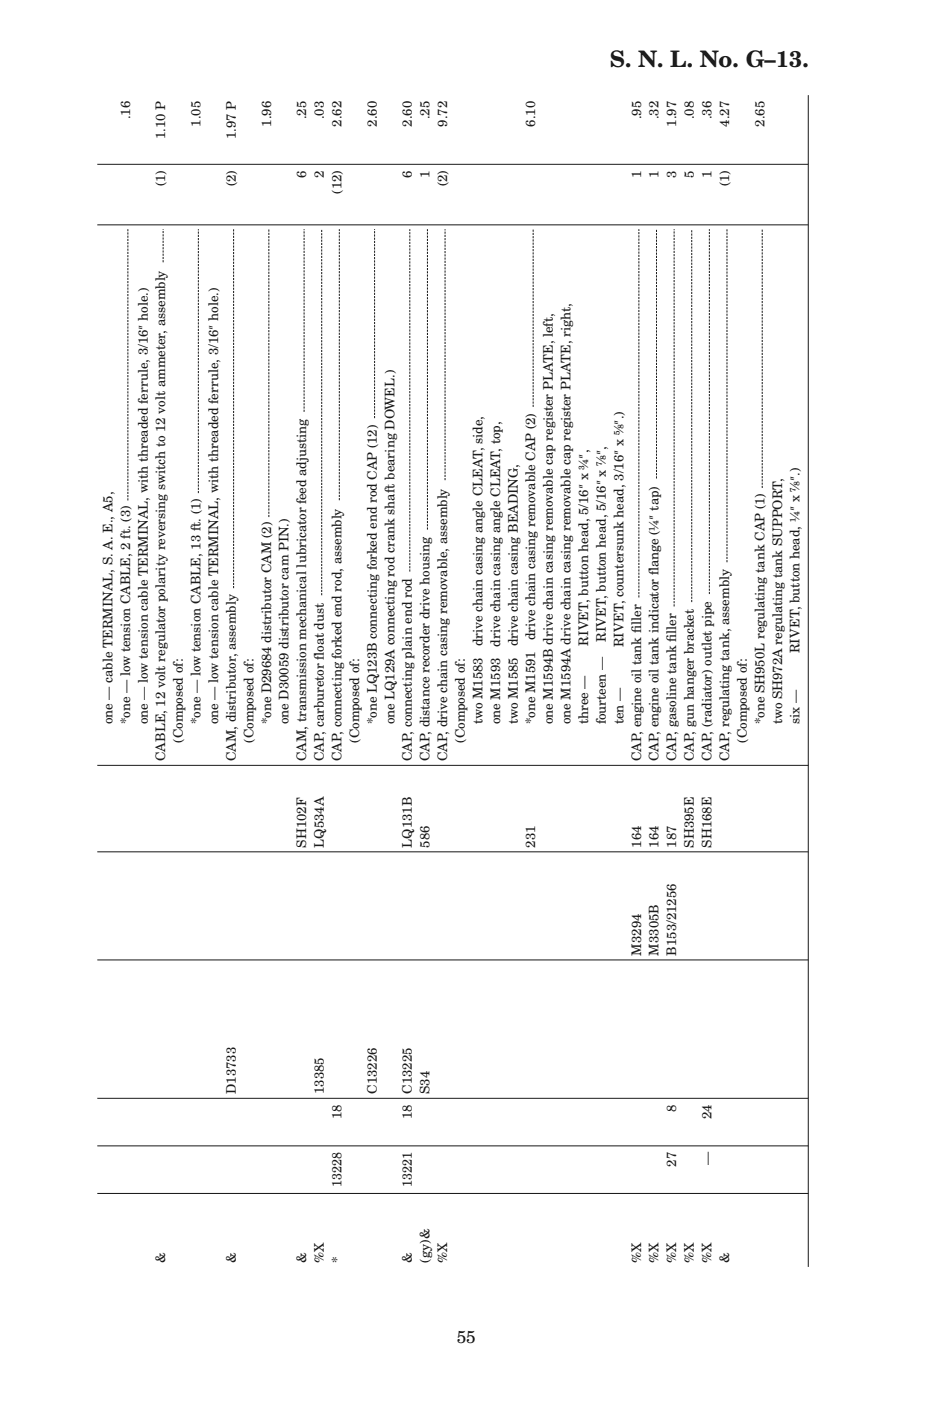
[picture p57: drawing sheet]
<svg xmlns="http://www.w3.org/2000/svg" width="152mm" height="229mm" viewBox="0 0 152 229" stroke-linecap="round" stroke-linejoin="round" font-family="sans-serif">
<defs><g id="words">
<text font-size="3.7" fill="#181715" x="99.5" y="10.9">S. N. L. No. G–13.</text>
<text font-size="2.8" fill="#181715" x="74.5" y="219.1">55</text>
<g font-size="2.2" fill="#181715">
<text x="21.2" y="19.5" transform="rotate(-90 21.2 19.5)">.16</text>
<text x="27" y="22.7" transform="rotate(-90 27 22.7)">1.10 P</text>
<text x="32.7" y="20.7" transform="rotate(-90 32.7 20.7)">1.05</text>
<text x="38.5" y="22.7" transform="rotate(-90 38.5 22.7)">1.97 P</text>
<text x="44.2" y="20.7" transform="rotate(-90 44.2 20.7)">1.96</text>
<text x="50" y="19.5" transform="rotate(-90 50 19.5)">.25</text>
<text x="52.8" y="19.5" transform="rotate(-90 52.8 19.5)">.03</text>
<text x="55.7" y="20.7" transform="rotate(-90 55.7 20.7)">2.62</text>
<text x="61.5" y="20.7" transform="rotate(-90 61.5 20.7)">2.60</text>
<text x="67.2" y="20.7" transform="rotate(-90 67.2 20.7)">2.60</text>
<text x="70.1" y="19.5" transform="rotate(-90 70.1 19.5)">.25</text>
<text x="73" y="20.7" transform="rotate(-90 73 20.7)">9.72</text>
<text x="87.3" y="20.7" transform="rotate(-90 87.3 20.7)">6.10</text>
<text x="104.6" y="19.5" transform="rotate(-90 104.6 19.5)">.95</text>
<text x="107.5" y="19.5" transform="rotate(-90 107.5 19.5)">.32</text>
<text x="110.3" y="20.7" transform="rotate(-90 110.3 20.7)">1.97</text>
<text x="113.2" y="19.5" transform="rotate(-90 113.2 19.5)">.08</text>
<text x="116.1" y="19.5" transform="rotate(-90 116.1 19.5)">.36</text>
<text x="119" y="20.7" transform="rotate(-90 119 20.7)">4.27</text>
<text x="124.7" y="20.7" transform="rotate(-90 124.7 20.7)">2.65</text>
<text x="50" y="29" transform="rotate(-90 50 29)">6</text>
<text x="52.8" y="29" transform="rotate(-90 52.8 29)">2</text>
<text x="67.2" y="29" transform="rotate(-90 67.2 29)">6</text>
<text x="70.1" y="29" transform="rotate(-90 70.1 29)">1</text>
<text x="104.6" y="29" transform="rotate(-90 104.6 29)">1</text>
<text x="107.5" y="29" transform="rotate(-90 107.5 29)">1</text>
<text x="110.3" y="29" transform="rotate(-90 110.3 29)">3</text>
<text x="113.2" y="29" transform="rotate(-90 113.2 29)">5</text>
<text x="116.1" y="29" transform="rotate(-90 116.1 29)">1</text>
<text x="27" y="30.4" transform="rotate(-90 27 30.4)">(1)</text>
<text x="38.5" y="30.4" transform="rotate(-90 38.5 30.4)">(2)</text>
<text x="55.7" y="31.6" transform="rotate(-90 55.7 31.6)">(12)</text>
<text x="73" y="30.4" transform="rotate(-90 73 30.4)">(2)</text>
<text x="119" y="30.4" transform="rotate(-90 119 30.4)">(1)</text>
<text x="107.5" y="93.9" transform="rotate(-90 107.5 93.9)">l</text>
<text x="52.8" y="107.7" transform="rotate(-90 52.8 107.7)">l</text>
<text x="78.7" y="105.4" transform="rotate(-90 78.7 105.4)">drive chain casing angle CLEAT, side,</text>
<text x="81.6" y="105.5" transform="rotate(-90 81.6 105.5)">drive chain casing angle CLEAT, top,</text>
<text x="84.5" y="105.4" transform="rotate(-90 84.5 105.4)">drive chain casing BEADING,</text>
<text x="87.3" y="104.5" transform="rotate(-90 87.3 104.5)">drive chain casing removable CAP (2)</text>
<text x="96" y="105.4" transform="rotate(-90 96 105.4)">RIVET, button head, 5/16″ x ¾″,</text>
<text x="98.8" y="104.8" transform="rotate(-90 98.8 104.8)">RIVET, button head, 5/16″ x ⅞″,</text>
<text x="101.7" y="105.6" transform="rotate(-90 101.7 105.6)">RIVET, countersunk head, 3/16″ x ⅝″.)</text>
<text x="104.6" y="103.3" transform="rotate(-90 104.6 103.3)">i</text>
<text x="110.3" y="104.7" transform="rotate(-90 110.3 104.7)">i</text>
<text x="130.5" y="106.6" transform="rotate(-90 130.5 106.6)">RIVET, button head, ¼″ x ⅞″.)</text>
<text x="18.3" y="118.2" transform="rotate(-90 18.3 118.2)">one — cable TERMINAL, S. A. E., A5,</text>
<text x="21.2" y="118.2" transform="rotate(-90 21.2 118.2)">*one — low tension CABLE, 2 ft. (3)</text>
<text x="24.1" y="118.2" transform="rotate(-90 24.1 118.2)">one — low tension cable TERMINAL, with threaded ferrule, 3/16″ hole.)</text>
<text x="32.7" y="118.2" transform="rotate(-90 32.7 118.2)">*one — low tension CABLE, 13 ft. (1)</text>
<text x="35.6" y="118.2" transform="rotate(-90 35.6 118.2)">one — low tension cable TERMINAL, with threaded ferrule, 3/16″ hole.)</text>
<text x="44.2" y="118.2" transform="rotate(-90 44.2 118.2)">*one D29684 distributor CAM (2)</text>
<text x="47.1" y="118.2" transform="rotate(-90 47.1 118.2)">one D30059 distributor cam PIN.)</text>
<text x="61.5" y="118.2" transform="rotate(-90 61.5 118.2)">*one LQ123B connecting forked end rod CAP (12)</text>
<text x="64.3" y="118.2" transform="rotate(-90 64.3 118.2)">one LQ129A connecting rod crank shaft bearing DOWEL.)</text>
<text x="78.7" y="118.2" transform="rotate(-90 78.7 118.2)">two M1583</text>
<text x="81.6" y="118.2" transform="rotate(-90 81.6 118.2)">one M1593</text>
<text x="84.5" y="118.2" transform="rotate(-90 84.5 118.2)">two M1585</text>
<text x="87.3" y="118.2" transform="rotate(-90 87.3 118.2)">*one M1591</text>
<text x="90.2" y="118.2" transform="rotate(-90 90.2 118.2)">one M1594B drive chain casing removable cap register PLATE, left,</text>
<text x="93.1" y="118.2" transform="rotate(-90 93.1 118.2)">one M1594A drive chain casing removable cap register PLATE, right,</text>
<text x="96" y="118.2" transform="rotate(-90 96 118.2)">three —</text>
<text x="98.8" y="118.2" transform="rotate(-90 98.8 118.2)">fourteen —</text>
<text x="101.7" y="118.2" transform="rotate(-90 101.7 118.2)">ten —</text>
<text x="124.7" y="118.2" transform="rotate(-90 124.7 118.2)">*one SH950L regulating tank CAP (1)</text>
<text x="127.6" y="118.2" transform="rotate(-90 127.6 118.2)">two SH972A regulating tank SUPPORT,</text>
<text x="130.5" y="118.2" transform="rotate(-90 130.5 118.2)">six —</text>
<text x="27" y="124.2" transform="rotate(-90 27 124.2)">CABLE, 12 volt regulator polarity reversing switch to 12 volt ammeter, assembly</text>
<text x="29.8" y="121.2" transform="rotate(-90 29.8 121.2)">(Composed of:</text>
<text x="38.5" y="124.2" transform="rotate(-90 38.5 124.2)">CAM, distributor, assembly</text>
<text x="41.3" y="121.2" transform="rotate(-90 41.3 121.2)">(Composed of:</text>
<text x="50" y="124.2" transform="rotate(-90 50 124.2)">CAM, transmission mechanical lubricator feed adjusting</text>
<text x="52.8" y="124.2" transform="rotate(-90 52.8 124.2)">CAP, carburetor foat dust</text>
<text x="55.7" y="124.2" transform="rotate(-90 55.7 124.2)">CAP, connecting forked end rod, assembly</text>
<text x="58.6" y="121.2" transform="rotate(-90 58.6 121.2)">(Composed of:</text>
<text x="67.2" y="124.2" transform="rotate(-90 67.2 124.2)">CAP, connecting plain end rod</text>
<text x="70.1" y="124.2" transform="rotate(-90 70.1 124.2)">CAP, distance recorder drive housing</text>
<text x="73" y="124.2" transform="rotate(-90 73 124.2)">CAP, drive chain casing removable, assembly</text>
<text x="75.8" y="121.2" transform="rotate(-90 75.8 121.2)">(Composed of:</text>
<text x="104.6" y="124.2" transform="rotate(-90 104.6 124.2)">CAP, engine oil tank fller</text>
<text x="107.5" y="124.2" transform="rotate(-90 107.5 124.2)">CAP, engine oil tank indicator fange (¼″ tap)</text>
<text x="110.3" y="124.2" transform="rotate(-90 110.3 124.2)">CAP, gasoline tank fller</text>
<text x="113.2" y="124.2" transform="rotate(-90 113.2 124.2)">CAP, gun hanger bracket</text>
<text x="116.1" y="124.2" transform="rotate(-90 116.1 124.2)">CAP, (radiator) outlet pipe</text>
<text x="119" y="124.2" transform="rotate(-90 119 124.2)">CAP, regulating tank, assembly</text>
<text x="121.8" y="121.2" transform="rotate(-90 121.8 121.2)">(Composed of:</text>
<text x="50" y="138.3" transform="rotate(-90 50 138.3)">SH102F</text>
<text x="52.8" y="138.3" transform="rotate(-90 52.8 138.3)">LQ534A</text>
<text x="67.2" y="138.3" transform="rotate(-90 67.2 138.3)">LQ131B</text>
<text x="70.1" y="138.3" transform="rotate(-90 70.1 138.3)">586</text>
<text x="87.3" y="138.3" transform="rotate(-90 87.3 138.3)">231</text>
<text x="104.6" y="138.3" transform="rotate(-90 104.6 138.3)">164</text>
<text x="107.5" y="138.3" transform="rotate(-90 107.5 138.3)">164</text>
<text x="110.3" y="138.3" transform="rotate(-90 110.3 138.3)">187</text>
<text x="113.2" y="138.3" transform="rotate(-90 113.2 138.3)">SH395E</text>
<text x="116.1" y="138.3" transform="rotate(-90 116.1 138.3)">SH168E</text>
<text x="104.6" y="155.9" transform="rotate(-90 104.6 155.9)">M3294</text>
<text x="107.5" y="155.9" transform="rotate(-90 107.5 155.9)">M3305B</text>
<text x="110.3" y="155.9" transform="rotate(-90 110.3 155.9)">B153/21256</text>
<text x="38.5" y="178.5" transform="rotate(-90 38.5 178.5)">D13733</text>
<text x="52.8" y="178.5" transform="rotate(-90 52.8 178.5)">13385</text>
<text x="61.5" y="178.5" transform="rotate(-90 61.5 178.5)">C13226</text>
<text x="67.2" y="178.5" transform="rotate(-90 67.2 178.5)">C13225</text>
<text x="70.1" y="178.5" transform="rotate(-90 70.1 178.5)">S34</text>
<text x="55.7" y="182.6" transform="rotate(-90 55.7 182.6)">18</text>
<text x="67.2" y="182.6" transform="rotate(-90 67.2 182.6)">18</text>
<text x="110.3" y="181.4" transform="rotate(-90 110.3 181.4)">8</text>
<text x="116.1" y="182.6" transform="rotate(-90 116.1 182.6)">24</text>
<text x="110.3" y="190.3" transform="rotate(-90 110.3 190.3)">27</text>
<text x="116.1" y="190.1" transform="rotate(-90 116.1 190.1)">—</text>
<text x="55.7" y="193.6" transform="rotate(-90 55.7 193.6)">13228</text>
<text x="67.2" y="193.6" transform="rotate(-90 67.2 193.6)">13221</text>
<text x="27" y="206" transform="rotate(-90 27 206)">&amp;</text>
<text x="38.5" y="206" transform="rotate(-90 38.5 206)">&amp;</text>
<text x="50" y="206" transform="rotate(-90 50 206)">&amp;</text>
<text x="52.8" y="206" transform="rotate(-90 52.8 206)">%X</text>
<text x="55.7" y="206" transform="rotate(-90 55.7 206)">*</text>
<text x="67.2" y="206" transform="rotate(-90 67.2 206)">&amp;</text>
<text x="70.1" y="206" transform="rotate(-90 70.1 206)">(gy)&amp;</text>
<text x="73" y="206" transform="rotate(-90 73 206)">%X</text>
<text x="104.6" y="206" transform="rotate(-90 104.6 206)">%X</text>
<text x="107.5" y="206" transform="rotate(-90 107.5 206)">%X</text>
<text x="110.3" y="206" transform="rotate(-90 110.3 206)">%X</text>
<text x="113.2" y="206" transform="rotate(-90 113.2 206)">%X</text>
<text x="116.1" y="206" transform="rotate(-90 116.1 206)">%X</text>
<text x="119" y="206" transform="rotate(-90 119 206)">&amp;</text>
</g>
</g></defs>
<g fill="none" stroke="#181715" stroke-width=".16" stroke-dasharray=".4 .2" stroke-linecap="butt">
<path d="M26.6 42.8v-5.4M49.6 67.2v-29.8M61.1 68.2v-30.8M72.6 78.4v-41M87 66.4v-29M107.1 78.1v-40.7M124.4 79.6v-42.2M20.9 81.7v-44.3M32.4 80.5v-43.1M38.1 96v-58.6M43.9 84.4v-47M52.5 97.1v-59.7"/>
<path d="M55.4 81.6v-44.2M66.9 93.3v-55.9M69.7 86.4v-49M104.2 97.5v-60.1M110 99v-61.6M112.9 98.2v-60.8M115.7 96.9v-59.5M118.6 91.7v-54.3"/>
</g>
<path d="M131.9 15.5v191.2M15.9 36.7h116M15.9 26.8h116M15.9 139h116M15.9 124.9h116M15.9 156.6h116M15.9 179.2h116M15.9 194.7h116M15.9 187h116" fill="none" stroke="#181715" stroke-width=".16"/>
<use href="#words"/>
</svg>
